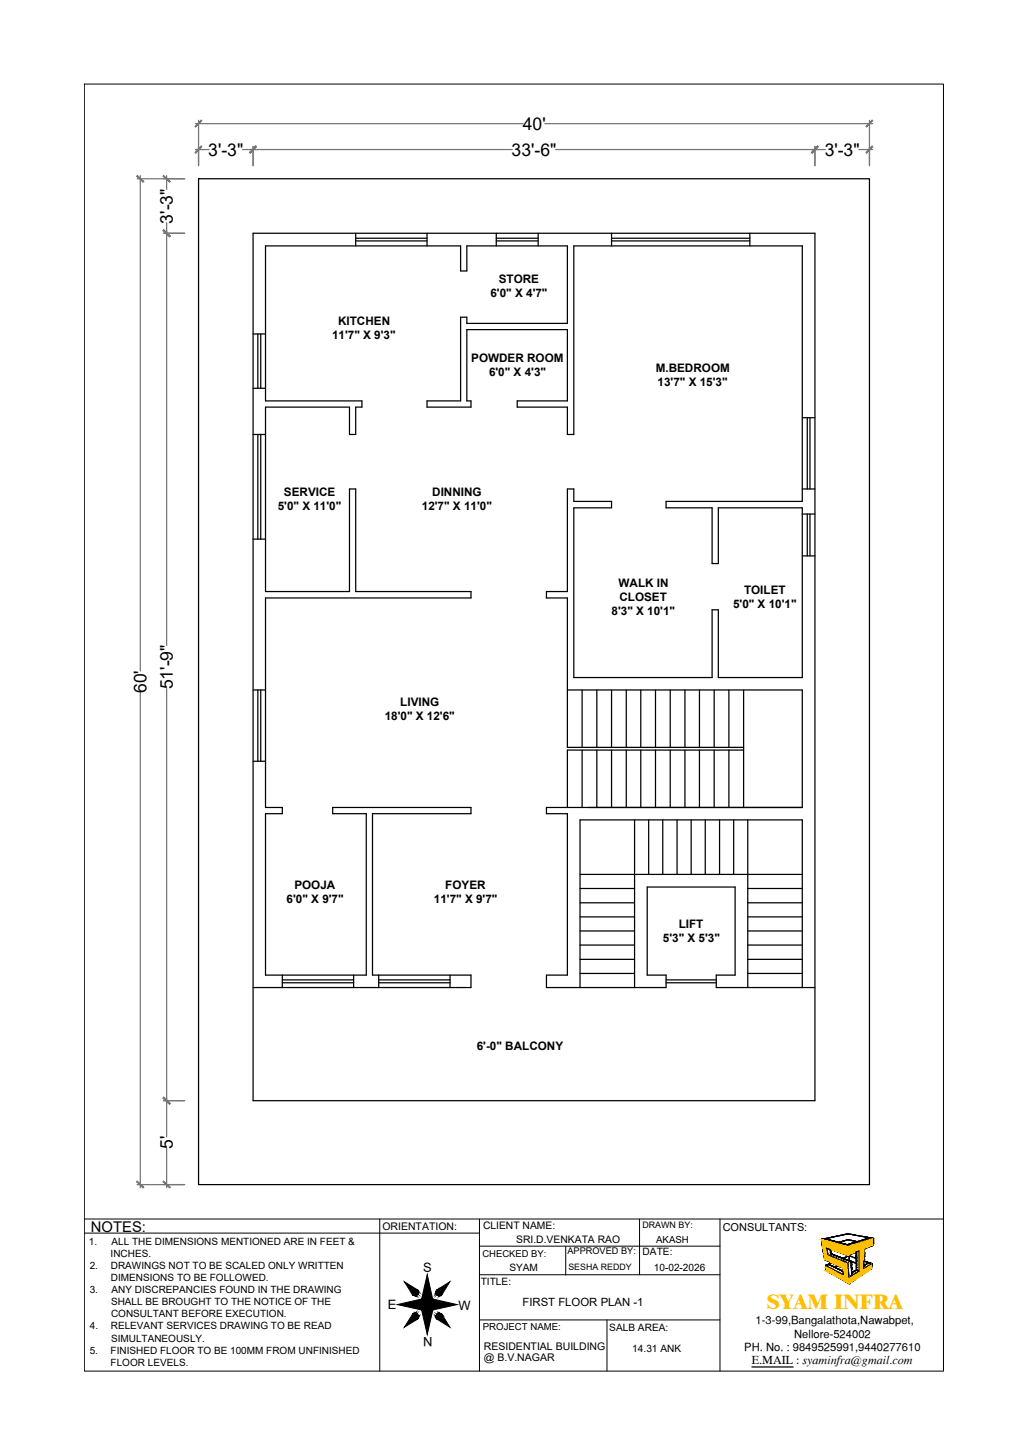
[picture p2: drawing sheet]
<svg xmlns="http://www.w3.org/2000/svg" width="210mm" height="297mm" viewBox="0 0 210 297" stroke-linecap="round" stroke-linejoin="round" font-family="sans-serif">
<defs><g id="words">
<text font-size="4.4" fill="#ffbf00" x="156.5" y="267.4">SYAM INFRA</text>
<g font-size="3.6">
<text x="106.8" y="26.5">40'</text>
<text x="42.5" y="31.8">3'-3&quot;</text>
<text x="104.5" y="31.8">33'-6&quot;</text>
<text x="168.4" y="31.8">3'-3&quot;</text>
<text x="35.3" y="45.7" transform="rotate(-90 35.3 45.7)">3'-3&quot;</text>
<text x="29.9" y="141.6" transform="rotate(-90 29.9 141.6)">60'</text>
<text x="35.3" y="140.8" transform="rotate(-90 35.3 140.8)">51'-9&quot;</text>
<text x="35.3" y="234.8" transform="rotate(-90 35.3 234.8)">5'</text>
</g>
<text font-size="3" x="18.6" y="251.7">NOTES:</text>
<g font-size="2.6">
<text x="86.4" y="259.9">S</text>
<text x="79.2" y="267.5">E</text>
<text x="93.6" y="267.7">W</text>
<text x="88.3" y="273.1" transform="rotate(-180 88.3 273.1)">N</text>
</g>
<text font-size="2.5" x="153.5" y="278.7">E.MAIL : syaminfra@gmail.com</text>
<g font-size="2.4">
<text x="101.8" y="57.8">STORE</text>
<text x="100.1" y="60.6">6'0&quot; X 4'7&quot;</text>
<text x="67.8" y="69.2">11'7&quot; X 9'3&quot;</text>
<text x="69" y="66.3">KITCHEN</text>
<text x="96.2" y="74">POWDER ROOM</text>
<text x="99.9" y="76.9">6'0&quot; X 4'3&quot;</text>
<text x="133.9" y="76">M.BEDROOM</text>
<text x="134.3" y="78.9">13'7&quot; X 15'3&quot;</text>
<text x="58" y="101.3">SERVICE</text>
<text x="88.3" y="101.3">DINNING</text>
<text x="56.7" y="104.1">5'0&quot; X 11'0&quot;</text>
<text x="86.1" y="104.1">12'7&quot; X 11'0&quot;</text>
<text x="126.3" y="120">WALK IN</text>
<text x="124.9" y="125.7">8'3&quot; X 10'1&quot;</text>
<text x="126.5" y="122.8">CLOSET</text>
<text x="149.7" y="124.3">5'0&quot; X 10'1&quot;</text>
<text x="151.9" y="121.4">TOILET</text>
<text x="78.6" y="147.1">18'0&quot; X 12'6&quot;</text>
<text x="81.7" y="144.2">LIVING</text>
<text x="58.5" y="184.5">6'0&quot; X 9'7&quot;</text>
<text x="60.1" y="181.6">POOJA</text>
<text x="88.6" y="184.5">11'7&quot; X 9'7&quot;</text>
<text x="90.9" y="181.6">FOYER</text>
<text x="138.6" y="189.6">LIFT</text>
<text x="135.4" y="192.4">5'3&quot; X 5'3&quot;</text>
<text x="97.4" y="214.4">6'-0&quot; BALCONY</text>
</g>
<g font-size="2.3">
<text x="106.7" y="266.8">FIRST FLOOR PLAN -1</text>
<text x="154.3" y="270.5">1-3-99,Bangalathota,Nawabpet,</text>
<text x="162.2" y="273.3">Nellore-524002</text>
<text x="152" y="276">PH. No. : 9849525991,9440277610</text>
</g>
<text font-size="2.2" x="147.6" y="251.6">CONSULTANTS:</text>
<g font-size="2.1">
<text x="78.1" y="251.2">ORIENTATION:</text>
<text x="98.6" y="251">CLIENT NAME:</text>
<text x="105.4" y="253.9">SRI.D.VENKATA RAO</text>
<text x="131.2" y="256.5">DATE:</text>
<text x="98.2" y="262.5">TITLE:</text>
<text x="104" y="259.7">SYAM</text>
<text x="133.5" y="259.6">10-02-2026</text>
<text x="98.8" y="275.8">RESIDENTIAL BUILDING</text>
<text x="124.4" y="271.9">SALB AREA:</text>
<text x="98.8" y="278.1">@ B.V.NAGAR</text>
<text x="129.1" y="276.1">14.31 ANK</text>
</g>
<g font-size="2">
<text x="18.1" y="254.4">1.</text>
<text x="22.6" y="256.8">INCHES.</text>
<text x="22.8" y="254.4">ALL THE DIMENSIONS MENTIONED ARE IN FEET &amp;</text>
<text x="134" y="254">AKASH</text>
<text x="18.3" y="259.3">2.</text>
<text x="22.6" y="259.3">DRAWINGS NOT TO BE SCALED ONLY WRITTEN</text>
<text x="22.6" y="261.8">DIMENSIONS TO BE FOLLOWED.</text>
<text x="18.3" y="264.2">3.</text>
<text x="22.7" y="266.7">SHALL BE BROUGHT TO THE NOTICE OF THE</text>
<text x="22.7" y="269.1">CONSULTANT BEFORE EXECUTION.</text>
<text x="22.8" y="264.2">ANY DISCREPANCIES FOUND IN THE DRAWING</text>
<text x="18.4" y="271.6">4.</text>
<text x="22.6" y="271.6">RELEVANT SERVICES DRAWING TO BE READ</text>
<text x="22.7" y="274.1">SIMULTANEOUSLY.</text>
<text x="98.6" y="271.7">PROJECT NAME:</text>
<text x="18.3" y="276.5">5.</text>
<text x="22.6" y="276.5">FINISHED FLOOR TO BE 100MM FROM UNFINISHED</text>
<text x="22.6" y="279">FLOOR LEVELS.</text>
</g>
<g font-size="1.9">
<text x="98.5" y="256.7">CHECKED BY:</text>
<text x="115.9" y="256.2">APPROVED BY:</text>
</g>
<g font-size="1.8">
<text x="131.2" y="250.9">DRAWN BY:</text>
<text x="116.1" y="259.4">SESHA REDDY</text>
</g>
</g></defs>
<!-- layer: 0 -->
<g fill="none" stroke="#000" stroke-width=".25">
<path d="M40.5 36.5h137v205.5h-137zM51.7 47.7h114.7v177.2h-114.7zM72.6 47.7v2.5M72.6 48.7h14.6M72.6 49.2h14.6M87.2 47.7v2.5M101.3 47.7v2.5M101.3 48.7h8.6M101.3 49.2h8.6M109.9 47.7v2.5M124.9 47.7v2.5M124.9 48.7h28.2"/>
<path d="M124.9 49.2h28.2M153.1 47.7v2.5M51.7 79.3h2.5M51.7 68.2h2.5M52.6 68.2v11.1M53.2 68.2v11.1M51.7 88.8h2.5M52.6 88.8v21.3M53.2 88.8v21.3M163.8 99.9h2.6M163.8 85.3h2.6M164.8 85.3v14.6"/>
<path d="M165.4 85.3v14.6M51.7 110.1h2.5M163.8 105h2.6M163.8 113.6h2.6M164.8 105v8.6M165.4 105v8.6M51.7 141h2.5M51.7 155.5h2.5M52.6 141v14.5M53.2 141v14.5M115.9 141h47.9v24h-52.2v1.2h4.3v33h-4.3v2.5h24.4v-2.5h-3.8v-18h17.9v18h-3.9v2.5h20.2M118.9 141v11.7"/>
<path d="M118.9 153.2v11.8M121.9 141v11.7M121.9 153.2v11.8M124.9 141v11.7M124.9 153.2v11.8M127.9 141v11.7M127.9 153.2v11.8M130.8 141v11.7M130.8 153.2v11.8M133.8 141v11.7M133.8 153.2v11.8M136.8 141v11.7"/>
<path d="M136.8 153.2v11.8M139.9 141v11.7M139.9 153.2v11.8M142.8 141v11.7M142.8 153.2v11.8M145.8 141v11.7M145.8 153.2v11.8M148.8 141v11.7M148.8 153.2v11.8M151.8 152.7h-35.9v-30.5h-4.3v-1.4h4.3v-20.9h1.3v2.5h7.7v1.3h-7.7v34.7h28.2v-13.8h1.3v13.8h17.1v-34.7h-17.1v11.4h-1.3v-11.4h-9.4v-1.3h27.8v-52.2h-46.6v38.6h-1.3v-5.6h-10.3v-1.3h10.3v-14.6h-20.6v14.6h.9v1.3h-9v-1.3h6.9v-17.1h1.2v1.3h20.6v-15.9h-20.6v5.2h-1.2v-5.2h-39.9v31.7h19.7v1.3h-1.3v5.6h-1.2v-5.6h-17.2v37.6h17.2v-20.9h1.2v20.9h23.6v1.4h-42v42.8h3.4v1.2h-3.4v33h20.6v-33h-6.9v-1.2h28.3v1.2h-20.1v33h20.1v2.5h-44.5M151.8 141v24M151.8 153.2h-35.9v11.8"/>
<path d="M118.4 178.6h45.4M129.6 167.5v34.2M132.4 167.5v11.1M135.3 167.5v11.1M138.2 167.5v11.1M141.1 167.5v11.1M144 167.5v11.1M146.9 167.5v11.1M149.8 167.5v11.1M152.7 167.5v34.2M57.6 199.2v2.5M72.2 199.2v2.5"/>
<path d="M77.3 199.2v2.5M91.9 199.2v2.5M118.4 181.5h11.2M118.4 184.4h11.2M118.4 187.3h11.2M118.4 190.2h11.2M118.4 193.1h11.2M118.4 196h11.2M118.4 198.9h11.2M152.7 181.5h11.1M152.7 184.4h11.1M152.7 187.3h11.1"/>
<path d="M152.7 190.2h11.1M152.7 193.1h11.1M152.7 196h11.1M152.7 198.9h11.1M57.6 200.2h14.6M57.6 200.8h14.6M77.3 200.2h14.6M77.3 200.8h14.6M118.4 201.7v-34.2h45.4v34.2M136 200.2h10.2M136 200.8h10.2M167.8 253.3h.1"/>
<path d="M167.8 253.4h.1M167.8 253.2v.1M167.8 253.2h.1M167.8 253.5h.1M167.8 253.6h.1M167.8 253.6v.1M167.8 253.1h.1M167.8 253.7h.1M167.8 253.8h.1M167.8 253.8v.1M167.8 253.9h.1M167.8 253.7v.1"/>
<path d="M167.9 253.8v.1M167.9 254h.1M167.9 254.1h.1M167.9 254.2h.1M167.9 254.3h.1M167.9 254v.1M167.9 254.5h.1M167.9 254.4h.1M167.9 254.4v.1M168 254.7h.1M168 254.2h.1M168 254.6h.1"/>
<path d="M168 254.8h.1M168 254.4h.1M168 254.5h.1M168 254.6v.1M168 254.9h.1M168 255.1h.1M168 255h.1M168 254.9v.1M168 255.2h.1M168 255.4h.1M168 255.1v.1M168.1 255v.1"/>
<path d="M168.1 255.1h.1M168.1 255.4v.1M168.1 255.2h.1M168.1 255.2v.1M168.1 255.3h.1M168.1 255.5h.1M168.1 255.6v.1M168.1 255.3v.1M168.1 255.7h.1M168.1 255.5v.1M168.1 255.7v.1M168.1 255.6h.1"/>
<path d="M168.1 255.9h.1M168.1 255.8h.1M168.2 255.7h.1M168.2 255.6h.1M168.2 255.7v.1M168.2 255.8h.1M168.2 255.9h.1M168.2 256.1h.1M168.2 256h.1M168.2 255.8v.1M168.2 255.9v.1M168.6 258.6h.1"/>
<path d="M168.6 258.8h.1M168.6 258.7h.1M168.6 258.9h.1M168.6 259h.1M168.6 259.2h.1M168.7 258.7v.1M168.7 259h.1M168.7 259.2h.1M168.7 259.1h.1M168.7 258.8v.1M168.7 259.1v.1M168.7 259.4h.1"/>
<path d="M168.7 259v.1M168.7 259.3h.1M168.7 259.3v.1M168.7 259.6h.1M168.7 259.5h.1M168.7 259.5v.1M168.8 259.5h.1M168.8 255h.1M168.8 255.2h.1M168.8 255v.1M168.8 255.1h.1M168.9 255.1v.1"/>
<path d="M168.9 254.9h-.1M168.9 255h.1M168.9 255.2v.2M168.9 255.2h.1M168.9 255.2v.1M168.9 254.9h.1M168.9 255.6h.1M168.9 255.5h.1M168.9 255.4v.1M168.9 255.7h.1M168.9 255.7v.1M168.9 255.6v.1"/>
<path d="M168.9 255.9h.1M168.9 255.8h.1M168.9 255.8l.1 .1M169 255.7h.1M169 256.1v.1M169 255.9v.1M169 256h.1M169 256.2v.1M169 256.3h.1M169 256.3v.1M169 256.1h.1M169 256v.1"/>
<path d="M169 254.9l.1 .1M169 256.2h.1M169 256.4h.1M169.1 256.4h.1M169.1 256.3v.1M169.1 255h.1M169.1 256.4l.1 .1M169.2 255v.1M169.2 255h.1M169.2 256.4l.1 .1M169.2 255.1h.1M169.2 256.4h.1"/>
<path d="M169.3 256.5h.1M169.3 255.1h.1M169.4 255.1h.1M169.4 256.5h.1M169.4 256.6h.1M169.4 255.2h.1M169.5 255.1h.1M169.5 256.5l.1 .1M169.5 255.4h.1M169.5 255.4v.1M169.6 255.4h.1M169.6 255.1h.1"/>
<path d="M169.6 255.4v.1M169.6 255.6h.1M169.6 255.5h.1M169.6 255.2h.1M169.6 256.6h.1M169.6 255.7h.1M169.6 255.8v.1M169.6 255.6v.1M169.6 255.7v.1M169.6 256.7h.1M169.6 255.8h.1M169.6 255.9v.1"/>
<path d="M169.7 256.6h.1M169.7 255.9v.1M169.7 255.8v.1M169.7 255.2h.1M169.7 256.7h.1M169.7 255.3l.5 .1M169.8 256.6h.1M169.8 256.7h.1M169.9 256.7h.1M170 256.8h.1M170.1 256.8h.1M170.2 255.4h.2"/>
<path d="M170.3 256.9h.1M170.4 255.4l.1 .1M170.4 257h.1M170.5 255.5h.1M170.5 257h.1M170.5 255.6h.1M170.6 257h.1M170.6 255.5h.1M170.6 257.1h.1M170.7 257h.1M170.7 255.6h.1M170.7 257.1h.1"/>
<path d="M170.8 257.1h.1M170.8 255.6h.1M170.9 257.1h.1M170.9 257.1l.1 .1M170.9 255.6l.2 .1M171 257.2h.1M171.1 257.2h.1M171.1 255.7h.1M171.1 257.2l.2 .1M171.1 255.8h.1M171.2 257.3h.1M171.2 255.7h.1"/>
<path d="M171.2 255.8h.1M171.3 255.7v.1M171.3 257.3h.1M171.4 257.4h.1M171.4 257.3h.1M171.4 255.8h.1M171.4 257.3v.1M171.5 257.4h.1M171.5 257.3h.1M171.5 255.8h.1M171.5 255.9h.1M171.6 257.5h.1"/>
<path d="M171.6 257.4h.1M171.6 255.9h.1M171.6 255.9l.2 .1M171.7 257.4h.1M171.7 257.5h.1M171.8 256h.1M171.8 257.5h.1M171.8 255.9l.1 .1M171.9 256h.1M171.9 257.6h.1M171.9 257.5h.1M172 257.6h.1"/>
<path d="M172 256h.1M172 256h-.1M172 256.1h.2M172.1 257.6h.1M172.2 257.6v.1M172.2 257.7h.1M172.2 256.1h.1M172.2 257.6h.1M172.2 256.1l.2 .1M172.3 257.7h.1M172.3 256.1h.1M172.3 257.8h.1"/>
<path d="M172.4 257.7h.1M172.4 256.1h.1M172.4 256.2h.1M172.4 257.7l.1 .1M172.5 257.8h.1M172.5 256.2h.1M172.6 256.2v.1M172.6 257.8h.1M172.7 257.8h.1M172.7 257.9h.1M172.7 256.3h.2M172.8 257.9h.1"/>
<path d="M172.8 258h.1M172.9 256.3h.1M172.9 254.9h.1M172.9 257.9l.1 .1M173 254.8v.1M173 254.9h.1M173 254.8h.1M173 255.3h.1M173 255.5h.1M173 255h.1M173 256.4h.1M173 255.4v.1"/>
<path d="M173 255.1h.1M173 255.2h.1M173 255.7h.1M173 255.8h.1M173 255.9h.1M173 256.1h.1M173 256.2h.1M173 256.3h.1M173 255.6v.1M173 258h.1M173 256h.1M173 256v.1"/>
<path d="M173.1 258h.1M173.1 256.3h.1M173.1 256h.1M173.1 256.4h.1M173.1 255.9h.1M173.1 255.8h.1M173.2 258.1h.1M173.2 258.1v.1M173.2 256.3l-.1 .1M173.2 258.9v.1M173.2 258.4v.2M173.2 258.2v.3"/>
<path d="M173.2 256.4h.1M173.2 258.6v.1M173.2 259.3v.1M173.2 258.7v.2M173.2 258.6h.1M173.2 256.3h.1M173.2 259.1v.1M173.2 259.5v.1M173.2 259.7v.1M173.2 259v.1M173.2 259.6v.1M173.2 259.4v.1"/>
<path d="M173.3 259.2l-.1 .1M173.3 256.3h-.1M173.3 259.9v.2M173.3 259.8v.1M173.3 256.3h.1M173.4 256.3h-.1M173.4 256.3h.1M173.5 256.2l-.1 .1M173.5 256.2h.1M173.6 256.2h-.1M173.8 256.1h-.1M173.8 256.1l-.1 .1"/>
<path d="M173.8 256.1h.1M173.9 256.1h-.1M173.9 256.1h.1M174 256h-.1M174 256h.1M174.1 256h.1M174.2 256h.1M174.4 255.8h.1M174.5 255.9h-.3M174.5 255.8h-.1M174.5 255.8h.1M174.6 255.8h-.1"/>
<path d="M174.6 255.8h.1M174.6 255.7h.1M174.7 255.8h-.1M174.7 255.8h.1M174.8 255.7l-.1 .1M174.8 255.9v.1M174.8 256.1h.1M174.8 256v.1M174.8 256.7h.1M174.8 256.4h.1M174.8 256.5v.1M174.8 256h.1"/>
<path d="M174.8 255.9h.1M174.8 255.7h.1M174.8 256.4v.1M174.8 256.6v.1M174.9 255.7h.1M174.9 256.4v.1M174.9 256.7h.1M174.9 256.6v.1M175 255.6h-.1M175 255.6h.1M175.1 259.9l-.3 .1M175.1 255.6h-.1"/>
<path d="M175.1 259.9l-.1 .1M175.1 255.6h.1M175.1 259.9h.1M175.1 255.5v.1M175.2 255.6h.1M175.2 259.9h-.1M175.2 259.8h.1M175.3 259.8h-.1M175.3 259.8h.1M175.3 259.7h.1M175.4 259.7l-.1 .1M175.4 255.5l-.2 .1"/>
<path d="M175.4 259.8h-.1M175.4 259.7h.1M175.4 259.7v.1M175.4 255.5h.1M175.4 256.1l.1 3.5M175.4 255.5v.3M175.5 255.8v.3M175.5 259.7h-.1M175.5 259.6v.1M175.5 259.6h.1M176.3 256.6h.1M176.3 259.1h.1"/>
<path d="M176.3 257.3h.1M176.4 259.1h.1M176.4 257.2v.1M176.4 256h.1M176.4 257.3h.1M176.4 256.6h.1M176.4 256.2h.1M176.4 256.1h.1M176.4 256.7h.1M176.4 257h.1M176.4 257.2h.1M176.4 255.8v.1"/>
<path d="M176.4 256.5h.1M176.4 256.1v.1M176.4 255.9v.1M176.4 256.8v-.1v.2M176.4 256.3v.2M176.4 256.3h.1M176.4 256.5v.1M176.4 255.3v.1M176.4 255.4v.1M176.4 256.8v.1M176.4 255.9h.1M176.4 256.9h.1"/>
<path d="M176.4 255.5h.1M176.4 255.8h.1M176.4 255.4h.1M176.5 255.3h.1M153.5 279.3h8.5M173.3 261h.1M173.3 260.3h.1M173.3 260.4v.1M173.3 260.4h.1M173.3 260.1v.1M173.3 260.5v.1M173.3 260.5h.1"/>
<path d="M173.3 260.6v.1M173.3 260.9h.1M173.3 261.1h.1M173.3 261.4h.1M173.3 261.3h.1M173.3 261.6h.1M173.3 260.7h.1M173.3 260.8h.1M173.3 260.7v.1M173.3 261.5h.1M173.3 260.3v.1M173.3 260.8v.1"/>
<path d="M173.3 261.7h.1M173.3 261.9h.1M173.3 262h.1M173.4 261.5h.1M173.4 261.9h.1M173.4 262h.1M173.4 262.1h.1M173.4 261.4v.1M173.4 260.9h.1M173.5 260.9h-.1M173.6 260.8l-.1 .1M173.6 260.9h-.1"/>
<path d="M173.6 260.8h.1M173.7 260.8h-.1M173.7 260.7h.1M173.7 260.8h.1M173.8 260.7h.1M173.9 260.7h-.1M173.9 260.6h-.1M173.9 260.6h.1M173.9 260.6v.1M174 260.6h.1M174 260.5v.1M174.1 260.6h-.1"/>
<path d="M174.1 260.5l-.1 .1M174.1 260.5h.1M174.2 260.5h.1M174.3 260.4h-.1M174.3 260.4h.1M174.4 260.3h-.1M174.4 260.3h.1M174.5 260.3h.1M174.5 260.2v.1M174.6 260.2h-.1M174.6 260.3h.1M174.6 260.2h.1"/>
<path d="M174.7 260.2h-.1M174.8 260.1h-.1M174.8 260.1h.1M174.8 260v.1"/>
</g>
<!-- layer: Electrical -->
<path d="M17.2 251.9h80.7M17.2 249h175.4M77.5 249v31.1M97.9 249v31.1M115.5 254.7v5.8M130.6 254.6v5.8M147 249v31.1M97.9 260.4h49.1M97.9 269.6h49.1" fill="none" stroke="#000" stroke-width=".2"/>
<!-- layer: 0 -->
<g fill="none" stroke="#000" stroke-width=".2">
<path d="M17.2 17.2h175.4v262.9h-175.4zM97.9 254.6h49.1M130.6 249v5.6M167.8 253.3v.3M167.8 253.3h.1M167.8 253.2h.1M167.8 253.3v.1M167.8 253.6v.1M167.9 253.2v.1M167.9 253.7v.1M167.9 253.8h.1M167.9 253.2h.1"/>
<path d="M167.9 253.3h.1M167.9 253.9h.1M167.9 253.9v.1M167.9 253.7h.1M167.9 253.1h.1M167.9 254l.1 .4M167.9 254h.1M168 253.2h-.1M168 253.1h-.1M168 254.6v.1M168 253.3h.1M168 254.5h.1"/>
<path d="M168 253.2l-.1 .1M168 254.3v.1M168 253.1h.1M168 254.8v.1M168 253.2h.1M168 254.8h.1M168 254.7v.1M168 254.9h.1M168.1 255h.1M168.1 254.9h.1M168.1 253.2h-.1M168.1 253.1h.1"/>
<path d="M168.1 253.3h.1M168.1 255.1v.2M168.1 255v.1M168.1 255.4v.1M168.1 255.1h.1M168.1 255.3v.1M168.1 255.5v.1M168.1 255.4h.1M168.1 255.6h.1M168.2 255.7h.1M168.2 255.5h.1M168.2 255.4v.1"/>
<path d="M168.2 255.6h.1M168.2 253.1h.1M168.2 256.2h.1M168.2 256.1h.1M168.2 255.5v.1M168.2 255.8v.2M168.2 253.1h-.1M168.2 255.6v.2M168.2 253.4h.1M168.2 253.3h.1M168.2 256.4h.1M168.2 256.3h.1"/>
<path d="M168.2 256.2l.1 .1M168.2 256.1v.1M168.2 256l.1 .1M168.3 253.1h-.1M168.3 256.3h.1M168.3 256.3v.1M168.3 256.2h.1M168.3 256.5v.1M168.3 256.4h.1M168.3 256.7h.1M168.3 256.5h.1M168.3 256.4v.1"/>
<path d="M168.3 256.1v.1M168.3 253.1h.1M168.3 253v.1M168.3 253.4h.1M168.3 256.8h.1M168.3 256.6h.1M168.3 256.9h.1M168.3 256.7v.1M168.3 256.9l.1 .2M168.3 256.9v.1M168.3 257h.1M168.3 257.1l.1 .1"/>
<path d="M168.3 257.1h.1M168.4 257h.1M168.4 253.1h-.1M168.4 256.8h.1M168.4 256.6v.1M168.4 256.7h.1M168.4 256.7v.1M168.4 256.9h.1M168.4 253.4h.1M168.4 256.9v.1M168.4 257.2h.1M168.4 257.1h.1"/>
<path d="M168.4 257.3h.1M168.4 253.1h.1M168.4 256.8v.1M168.4 257.1v.1M168.4 257.4h.1M168.5 253.4h.1M168.5 257.3h.1M168.5 253.1h.1M168.5 257.4h.1M168.5 253.5h.1M168.6 253.1h.1M168.6 257.4h.1"/>
<path d="M168.6 258.6h.1M168.6 258.6l.6-.3 2.9 1.4 .1 .7zM168.6 253h-.1M168.6 253.5h.1M168.6 257.3h.1M168.6 258.5h.1M168.6 253h.1M168.6 253.1v.1M168.6 258.6v.1M168.6 258.7h.1M168.7 258.7h.1M168.7 258.5h-.1"/>
<path d="M168.7 257.4h.1M168.7 258.6h.1M168.7 258.5h.1M168.7 258.7v.1M168.7 258.8h.1M168.7 253.1h.1M168.7 259h.1M168.7 253.2h.1M168.7 258.9h.1M168.7 257.5l.4 .1M168.7 258.4h.1M168.7 257.4l.1 .1"/>
<path d="M168.7 258.8v.1M168.7 259v.2M168.8 253.1h.1M168.7 253h.1M168.7 258.9v.1M168.7 253h-.1M168.7 259.3h.1M168.7 253.5h.1M168.7 259.2l.1 .1M168.8 253h-.1M168.8 258.4h-.1M168.8 257.5h.1"/>
<path d="M168.8 259.6v.1M168.8 259.4v.1M168.8 258.6v.1M168.8 253.2h.1M168.8 259.5v.1M168.8 253.5h.1M168.8 253h.1M168.8 259.7l.5 .2M168.8 255l.7 .3 .2 .9 4.1 1.6 .1 2.3 .9-.6 .6 .2-2.1 1.2-.2-2.9-4.1-1.6zM168.8 253.1v.1M168.8 258.5h.1M168.8 258.7h.1"/>
<path d="M168.8 252.9h.1M168.8 258.4h.1M168.8 258.4v.1M168.9 258.4h.1M168.9 258.3h.1M168.9 258.5h.1M168.9 253.2h.1M168.9 258.4h-.1M168.9 257.6h.1M168.9 257.5h.1M168.9 258.7h.1M168.9 253.5h.1"/>
<path d="M168.9 253.6h.1M168.9 252.9v.1M168.9 257.5l.1 .1M168.9 257.6l.2 .1M169 253.2h-.1M169 253.2h.1M169 258.3h-.1M169 258.4h-.1M169 258.7h.1M169 257.5h.1M169 258.7v.1M169 258.4h.1"/>
<path d="M169 258.3h.1M169 258.8h.1M169 258.3v.1M169 253.6h.2M169 257.5v.1M169 257.6h.1M169 252.9l-.2 .1M169.1 258.3h-.1M169.1 253.2h.1M169.1 253.3h.1M169.1 253h-.2M169.1 258.3h.1"/>
<path d="M169.1 257.6h.1M169.1 258.7l.1 .1M169.1 252.9h.2M169.1 257.7h.1M169.1 252.9h.1M169.1 253.2l.1 .1M169.1 253.6h.1M169.1 257.6l.3 .1M169.1 258.9l.5 .1M169.2 253.3h.1M169.2 258.3h-.1M169.2 258.3h.1"/>
<path d="M169.2 257.6v.1M169.2 253.6h.1M169.2 260h.1M169.2 252.9h-.1M169.3 253.3h.1M169.3 258.3v.1M169.3 258.3h.1M169.3 258.2h-.1M169.3 259.9h.1M169.3 253.7h.1M169.3 257.7h.1M169.3 253.2h-.1"/>
<path d="M169.3 258.3l.1 .1M169.3 260h.1M169.3 258.2v.1M169.3 258.4h.1M169.3 257.7l.1 .1M169.4 257.8h.1M169.4 252.8l-.2 .1M169.4 258.2h-.1M169.4 253.3h.1M169.4 257.7h.1M169.4 252.8h-.1M169.4 255.1h.1"/>
<path d="M169.4 255.2h.1M169.4 253.4h.1M169.4 258.4l.2 .1M169.4 253.7h.1M169.4 258.4h.1M169.4 260h.1M169.4 258.2h.1M169.4 252.9h-.1M169.4 252.8h.1M169.5 257.8h.1M169.5 255.2h.1M169.5 252.8l-.1 .1"/>
<path d="M169.5 253.4h.1M169.5 253.3h.1M169.5 252.8h.1M169.5 257.9h.1M169.5 255.3h.1M169.5 257.8v.1M169.5 253.3v.1M169.5 258.4l.1 .1M169.5 253.7l.2 .1M169.6 257.9h.1M169.6 257.8h.1M169.6 255.2h.1"/>
<path d="M169.6 252.9h-.1M169.6 253.4h.1M169.6 259l.1 .1M169.6 255.3h.1M169.6 259h.1M169.6 255.2l.1 .1M169.6 258.1l-.2 .1M169.6 256.1h.1M169.6 258.5h.1M169.6 259.1h.2M169.6 258.4l.1 .1M169.7 257.9h.1"/>
<path d="M169.7 253.4h.1M169.7 255.2h.1M169.7 258.5l.1 .1M169.7 256.1h.1M169.7 257.9v.1M169.7 258.5h.1M169.7 256.1v.1M169.7 256.2h.1M169.7 252.8h-.1M169.7 255.3h.1M169.7 253.8h.1M169.7 252.8h.1"/>
<path d="M169.7 258.1h.1M169.7 258l-.6 .3M169.7 259.2h.1M169.7 258h.1M169.7 257.9l.2 .1M169.8 256.2h.1M169.8 258.5v.1M169.8 252.8h-.1M169.8 253.4h.1M169.8 253.5h.1M169.8 252.7h-.1M169.8 258h-.1"/>
<path d="M169.8 255.2h.1M169.8 255.3h.1M169.8 252.8h.1M169.8 258h.1M169.8 259.2h.1M169.8 253.8h.1M169.8 259.1h.1M169.8 258.6h.1M169.8 253.4v.1M169.9 258h.1M169.8 252.7h.1M169.9 255.3h.1"/>
<path d="M169.9 252.7h.1M169.9 258.6h.1M169.9 257.9h.1M169.9 255.4h.1M169.9 256.3h.1M169.9 259.2l.1 .1M169.9 253.8h.1M169.9 253.5h.1M169.9 256.2h.1M169.9 253.8v.1M169.9 258.7h.1M169.9 253.4h.1"/>
<path d="M170 252.8h-.4M170 258.7h.1M170 256.3h.1M170 255.3v.1M170 252.7h-.1M170 258h.1M170 253.9h.1M170 253.5h.1M170 252.7h.1M170 259.3h.1M170 255.3h.1M170 255.4h.1"/>
<path d="M170 253.8h.1M170 258l.1 .1M170 258.6h.1M170 258v.1M170 253.9h.2M170 259.2h.1M170.1 253.5h.1M170.1 258.1h.1M170.1 258.7h.1M170.1 255.3h.1M170.1 258h.1M170.1 256.3h.1"/>
<path d="M170.1 259.3h.1M170.1 252.7h-.1M170.1 258.1l.2 .1M170.1 258.7l.3 .2M170.1 258.8h.1M170.1 255.4h.1M170.1 259.4h.1M170.1 258.7v.1M170.1 252.7h.1M170.1 258.2h.1M170.1 258.8l.5 .2M170.2 255.4h.1"/>
<path d="M170.2 253.5h.1M170.2 256.3h.1M170.2 252.7h-.1M170.2 253.9h.1M170.2 258.1h.1M170.2 255.5h.1M170.2 256.3v.1M170.2 253.6h.1M170.2 259.4h.1M170.2 256.4h.1M170.2 258.1v.1M170.2 258.1l.1 .1"/>
<path d="M170.2 259.4l.3 .1M170.3 255.4h.1M170.3 252.7l-.2 .1M170.3 258.1v.1M170.3 256.4h.1M170.3 253.6h.1M170.3 253.5h.1M170.3 255.5h.1M170.3 253.9h.1M170.3 255.4v.1M170.3 258.1h.1M170.3 258.2h.1"/>
<path d="M170.3 256.3l.1 .1M170.4 258.1v.1M170.4 258.2h.1M170.4 255.5h.1M170.4 253.6h.1M170.4 258.2l.3 .1M170.4 256.4h.1M170.4 254h.1M170.4 256.5h.1M170.4 258.3h.1M170.4 255.5h.2M170.4 259.5l.4 .2"/>
<path d="M170.4 252.6h.1M170.4 258.2l.2 .1M170.5 258.3h.1M170.5 253.6h.1M170.5 258.9h-.1M170.5 254h.1M170.5 255.5h.1M170.5 258.8h.1M170.5 252.6l-.3 .1M170.5 258.9h.1M170.5 256.5h.1M170.5 255.6h.1"/>
<path d="M170.6 254h.1M170.6 258.8h-.1M170.6 255.6h.1M170.6 258.9v.1M170.6 258.3h.1M170.6 253.6h.1M170.6 253.7h.1M170.6 254v.1M170.6 258.4h.1M170.6 256.5h.1M170.6 254l.2 .1M170.6 252.6h.1"/>
<path d="M170.6 258.8v.1M170.6 259h.1M170.6 255.5l.1 .1M170.7 253.7h.1M170.7 258.3h.1M170.7 255.6h.1M170.7 258.3v.1M170.7 256.5h.1M170.7 252.6h-.2M170.7 259h.1M170.7 259.1h.1M170.7 258.8h.1"/>
<path d="M170.7 258.8h-.1M170.7 252.6h.1M170.7 258.4h.1M170.7 252.5h.1M170.7 256.5v.1M170.7 258.3l.1 .1M170.7 259l.4 .3M170.7 256.6h.1M170.8 253.7h.1M170.8 255.6h.1M170.8 258.4v.1M170.8 253.6v.1"/>
<path d="M170.8 252.5h.1M170.8 252.6h.1M170.8 259.6l.1 .1M170.8 256.5v.1M170.8 258.4h.1M170.8 258.8h.1M170.8 256.6h.1M170.8 258.4l.3 .2M170.8 252.6h-.2M170.8 259.1l.1 .1M170.8 255.6l.1 .1M170.8 254.1h.1"/>
<path d="M170.8 256.7h.1M170.8 258.7h.1M170.8 258.5h.1M170.9 253.7h.1M170.9 255.7h.1M170.9 258.5h.1M170.9 258.4v.1M170.9 252.5h-.1M170.9 256.6h.1M170.9 255.6h.1M170.9 255.6v.1M170.9 252.6h-.1"/>
<path d="M170.9 254.1h.1M170.9 252.6h.1M170.9 252.5v.1M170.9 252.5h.1M170.9 258.7l-.1 .1M170.9 258.7h-.1M171 255.7h.1M170.9 259.2h.1M170.9 256.6l.1 .1M170.9 256.7h.1M170.9 259.8h.1M171 254.1h.1"/>
<path d="M171 258.7h-.1M171 253.7h.1M171 253.8h.1M171 258.5h.1M171 258.6h.1M171 255.8h.1M171 256.7h.1M171 252.5h-.1M171 258.6h-.1M171 259.8h.1M171 252.5h.1M171 256.6h.1"/>
<path d="M171 254.2h.1M171 258.7h.1M171 259.2h.1M171.1 252.5l-.1 .1M171.1 258.5h.1M171.1 259.8h.1M171.1 258.6h.1M171.1 255.8h.1M171.1 254.1h.1M171.1 255.7h.1M171.1 258.6l-.1 .1M171.1 253.8h.1"/>
<path d="M171.1 259.3h.1M171.1 256.7h.1M171.1 253.7h.1M171.1 259.9h.1M171.1 259.2h.1M171.1 252.5h-.1M171.1 254.2h.1M171.1 255.7v.1M171.1 259.2v.1M171.1 252.5h.1M171.1 258.5l.1 .1M171.2 256.7h.1"/>
<path d="M171.2 258.5v.1M171.2 254.2h.1M171.2 259.3h.1M171.2 258.6h-.1M171.2 258.6h.1M171.2 259.9h.1M171.2 256.8h.1M171.2 255.8h.1M171.2 253.9h.1M171.2 252.5h.1M171.2 253.8h.1M171.2 252.5h-.1"/>
<path d="M171.2 259.3l.4 .2M171.2 252.4h.1M171.3 258.7h.1M171.3 255.8h.1M171.3 258.6h.1M171.3 259.3h.1M171.3 253.8h.1M171.3 256.7h.1M171.3 256.8h.1M171.3 254.2h.1M171.3 259.9l.1 .1M171.3 258.6v.1"/>
<path d="M171.3 253.7h.1M171.3 256.9h.1M171.3 255.9h.1M171.3 254.2v.1M171.3 253.9h.1M171.4 259.4h.1M171.4 256.8h.1M171.4 258.6h.1M171.4 253.8v.1M171.4 252.4h-.1M171.4 255.8h.1M171.4 258.7h.1"/>
<path d="M171.4 252.4l-.1 .1M171.4 254.2h.1M171.4 254.3h.1M171.4 258.6v.1M171.4 252.5h.1M171.4 253.9h.1M171.4 253.7l-.1 .1M171.4 260l.3 .1M171.4 252.4h.1M171.4 258.8h.1M171.4 253.7h.1M171.4 253.8h-.1"/>
<path d="M171.4 253.8h.1M171.4 256.9h.1M171.4 254.2v.1M171.4 255.9h.1M171.4 258.7l.1 .1M171.4 255.8l.1 .1M171.5 256.9h.1M171.5 252.4h-.1M171.5 256.8h.1M171.5 253.9h.1M171.5 258.7h.1M171.5 252.4h.1"/>
<path d="M171.5 256.9h.2M171.5 259.4h.1M171.5 253.7l-.1 .1M171.5 253.7h-.1M171.5 255.9h.1M171.5 252.4v.1M171.5 258.8h.1M171.5 258.7l.1 .1M171.5 254.3h.1M171.6 256.9h.1M171.6 258.8h.1M171.6 255.8l.1 .1"/>
<path d="M171.6 259.4h.1M171.6 255.9h.1M171.6 252.4h-.1M171.6 259.5h.1M171.6 253.9h.1M171.6 254.3h.1M171.6 253.6v.1M171.6 252.4h.1M171.6 253.7h-.1M171.6 252.3h.1M171.6 254.4h.1M171.6 258.8v.1"/>
<path d="M171.7 253.9h.1M171.7 255.9h.1M171.7 259.5h.1M171.7 255.9v.1M171.7 256h.1M171.7 254.3h.1M171.7 252.3v.1M171.7 252.4h.2M171.7 258.9h.1M171.7 258.8h.1M171.7 253.9v.1M171.7 256.9h.1"/>
<path d="M171.7 252.3h-.1M171.7 258.8v.1M171.7 257h.1M171.7 252.3h.1M171.7 252.4h.1M171.7 254.4h.1M171.7 254h.1M171.7 259.6h.1M171.8 253.9h.1M171.8 259.5h.1M171.8 258.8v.1M171.8 256h.1"/>
<path d="M171.8 252.3h-.1M171.8 254h.1M171.8 259.6h.1M171.8 254.3v.1M171.8 258.9h.1M171.8 254.4h.1M171.8 256.9h.1M171.8 256l.2 .1M171.8 257h.1M171.8 252.3h.1M171.9 259.6h.1M171.9 254h.1"/>
<path d="M171.9 258.9h.1M171.9 259.6l.1 .1M171.9 254.4h.1M171.9 257h.1M171.9 259.6l.2 .1M171.9 256h.1M171.9 257.1h.1M171.9 252.3h-.1M172 254h.1M172 253.6l-.5 .1M172 256h.1M172 259h.1"/>
<path d="M172 258.9h.1M172 256.1h.1M172 254.4h.1M172 258.9v.1M172 257h.1M172 256v.1M172 254.1h.1M172 253.6l-.4 .1M172 257l.1 .1M172 252.3h-.1M172 259.7h.1M172.1 254h.1"/>
<path d="M172.1 256.1h.1M172.1 259h.1M172.1 259.7h.1M172.1 259.1h.1M172.1 259.2h.1M172.1 259.3h.1M172.1 257h.1M172.1 259v.1M172.1 254.4h-.1M172.1 259.7v.1M172.1 253.5l-.1 .1M172.1 252.3h.1"/>
<path d="M172.1 254.1h.1M172.1 257.1h.1M172.1 252.3h-.1M172.1 259.4h.1M172.1 259.5h.1M172.1 257.2h.1M172.1 259.4v.1M172.1 253.5l.1 .1M172.1 253.5h.1M172.1 259.8h.1M172.1 259.2l.1 .2M172.1 253.6h.1"/>
<path d="M172.1 259l.1 .1M172.1 253.5v.1M172.1 259.6h.1M172.2 257l-.1 .1M172.2 259.4v.1M172.2 259.4h.1M172.2 259.6h.1M172.2 259.1v.1M172.2 259.2h.1M172.2 257.1h.1M172.2 259.7h.1M172.2 259.8h.1"/>
<path d="M172.2 259.9h.1M172.2 259.3h.1M172.2 259.5h.1M172.2 260h.1M172.2 257.2h.1M172.2 252.3h.1M172.2 254.4h.1M172.2 256.1h.1M172.2 254h.1M172.2 254.5h.1M172.2 259.8v.1M172.2 252.2h-.1"/>
<path d="M172.2 257h.1M172.2 254.1h.1M172.2 259.9v.1M172.2 259.7v.1M172.2 259.4v.3M172.2 256.1l.1 .1M172.3 254.5h.1M172.3 257h-.1M172.3 257.1v.1M172.3 257.1h.1M172.3 254.1h.1M172.3 256.1h.1"/>
<path d="M172.3 257l-.1 .1M172.3 252.2h-.1M172.3 256.9l-.1 .1M172.3 256.1v.1M172.3 257.2h.1M172.3 256.9h.1M172.3 252.2h.1M172.3 257h.1M172.3 256.2h.1M172.3 253.5v.1M172.4 257.2h.1M172.4 257h-.1"/>
<path d="M172.4 256.9h-.1M172.4 254.5h.1M172.4 253.5h-.1M172.4 254.1h.1M172.4 256.2h.1M172.4 253.5h.1M172.4 254.5v.1M172.4 256.9v.1M172.4 257.1h.1M172.4 252.2h.1M172.4 254.1l.1 .1M172.4 256.3h.1"/>
<path d="M172.4 254.2h.1M172.4 254.6h.1M172.5 254.2h.1M172.5 256.2h.1M172.5 257.3h.1M172.5 254.1h.1M172.5 256.9h-.1M172.5 254.6h.1M172.5 253.5h-.2M172.5 257.2v.1M172.5 253.5h.1M172.5 254.6h.2"/>
<path d="M172.5 253.4h.1M172.5 254.5h.1M172.5 254.1v.1M172.5 252.1l-.1 .1M172.5 256.9l-.1 .1M172.5 256.2l.1 .1M172.6 254.2h.1M172.6 256.9h-.1M172.6 257.3h.1M172.6 256.9h-.2M172.6 254.1h.1M172.6 256.9h.1"/>
<path d="M172.6 256.3h.1M172.7 256.3h.1M172.7 254.1v.1M172.7 254.2h.1M172.7 253.4l-.1 .1M172.7 257.3h.1M172.7 252.1l-.2 .1M172.7 252.1v.1M172.7 256.3v.1M172.7 254.6h.1M172.7 257.3l.1 .1M172.7 252.1h.1"/>
<path d="M172.7 252.2h-.4M172.8 257.4h.1M172.8 257.3v.1M172.8 254.2h.1M172.8 253.4h-.3M172.8 254.6h.1M172.8 256.3h.1M172.8 254.3h.1M172.8 256.4h.1M172.8 252.1h.1M172.8 257.3h.1M172.8 253.3v.1"/>
<path d="M172.8 253.3h.1M172.8 254.2v.1M172.8 254.2l.2 .1M172.8 254.7h.1M172.9 253.3h.1M172.9 254.2v.1M172.9 252.1h-.1M172.9 254.7h.1M172.9 257.4h.1M172.9 254.2h.1M172.9 257.5h.1M172.9 252.1l-.1 .1"/>
<path d="M172.9 256.8h-.3M172.9 256.4h.1M172.9 254.3h.1M172.9 252.1v.1M172.9 256.7l-.3 .1M173 254.7h.1M173 256.7l-.1 .1M173 257.4h.1M173 254.3h.1M173 254.7v1.7M173 256.4h.1M173 252.1h-.1"/>
<path d="M173 257.4v.1M173 256.7h.1M173 257.5h.1M173 252.1h.1M173.1 252l-.1 .1M173.1 254.7h.1M173.1 257.5h.1M173.1 254.2v.1M173.1 254.2h.1M173.1 256.7h.1M173.1 256.4h.1M173.1 252.1h.1"/>
<path d="M173.1 257.4h.1M173.1 254.3h.1M173.1 256.7h-.1M173.1 254.6h.1M173.1 254.6v.1M173.2 257.5h.1M173.2 256.4h-.1M173.2 252.1h.1M173.2 253.3h-.4M173.2 256.6h-.1M173.2 256.4h.1M173.2 252h-.1"/>
<path d="M173.2 254.2h.1M173.2 254.3h.1M173.2 252l.2 .1M173.2 252.1h.2M173.2 257.5l.1 .1M173.2 254.6h.1M173.2 256.6h.1M173.2 253.3h.1M173.3 256.6h-.1M173.3 253.3h.5M173.3 253.3h.1M173.3 253.2l-.2 .1"/>
<path d="M173.3 256.4h-.1M173.3 256.6h.1M173.3 257.5h.1M173.3 254.2h.1M173.3 254.2h-.1M173.3 256.6l-.2 .1M173.3 256.3h.1M173.3 254.6h.1M173.3 256.7v.3M173.3 257v.1M173.3 257.5l.1 .1M173.4 254.2h-.1"/>
<path d="M173.4 253.3h.1M173.4 256.3h-.1M173.4 252.1h.1M173.4 254.6h-.1M173.4 257.6h.1M173.4 257.1v.1M173.4 256.6h.1M173.4 257.2v.1M173.4 257.1h.1M173.4 256.6v.1M173.4 256.7v.3M173.4 256.5h-.1"/>
<path d="M173.4 256.3h.1M173.4 257v.1M173.4 254.2h.1M173.4 256.5v.1M173.4 256.3v.1M173.4 254.6h.1M173.4 253.3l.1 .1M173.4 257.2v.3M173.4 254.1v.1M173.4 257h.1M173.4 257.5h.1M173.4 256.3l-.2 .1"/>
<path d="M173.4 257.7h.1M173.4 257.4v.1M173.4 257.2v.2M173.4 254.1h.1M173.4 256.5h.1M173.5 257.6h.1M173.5 254.1h-.1M173.5 252.1h.1M173.5 253.4h.3M173.5 254.2h.1M173.5 252.2h.2M173.5 257.5h.1"/>
<path d="M173.5 256.6h.1M173.5 257.5v.1M173.5 256.3h.1M173.5 257.5l.1 .1M173.5 254.2h-.1M173.5 254.1h.1M173.5 254.5l-.1 .1M173.5 257.7h.1M173.5 256.3h-.1M173.5 256.2h.1M173.5 256.6h.2M173.5 252.1h.2"/>
<path d="M173.6 254.1h-.1M173.6 256.3h.1M173.6 257.6h.1M173.6 257.7h.1M173.6 256.6h.1M173.6 256.3h-.1M173.6 256.7h.1M173.6 256.2h.1M173.6 256.2v.1M173.6 254.1h.1M173.6 257.6v.1M173.6 256.6l.1 .1"/>
<path d="M173.7 256.2h-.1M173.7 254.1h-.1M173.7 254l-.1 .1M173.7 257.7h-.1M173.7 256.3h-.1M173.7 252.1h.1M173.7 257.7h.1M173.7 257.6h.1M173.7 254.5l-.2 .1M173.7 256.2h.1M173.7 256.6h.1M173.7 252.2h.1"/>
<path d="M173.7 254.1h.1M173.7 256.7h.1M173.7 257.6l.1 .1M173.7 257.8h.1M173.7 252.2h.3M173.8 254.1h-.1M173.8 257.8h.1M173.8 256.1l-.1 .1M173.8 256.7h.1M173.8 253.4h.1M173.8 258h.1M173.8 258.1v.1"/>
<path d="M173.8 257.7h.1M173.8 252.2h.1M173.8 257.7v.1M173.8 257.6l.2 .2M173.8 256.2h-.1M173.8 254h.1M173.8 252.1h.1M173.8 257.8v.1M173.8 258.5h.1M173.8 258.7h.1M173.8 257.9h.1M173.8 258.1h.1"/>
<path d="M173.8 254.1h.1M173.8 256.2h.1M173.8 256.1h.1M173.8 257.7l.2 .1M173.8 258.2h.1M173.8 258.4h.1M173.8 258.3h.1M173.8 258.9h.1M173.8 259h.1M173.8 259.2h.1M173.8 258.5v.1M173.8 258v.1"/>
<path d="M173.8 258.3v.1M173.8 257.9v.1M173.8 256.1v.1M173.8 258.6v.2M173.8 253.4h.2M173.8 259.1v.1M173.8 256.7l.7 .3M173.8 258.8h.1M173.8 259.3h.1M173.8 259.4v.3M173.8 259.7h.1M173.8 259.9h.1"/>
<path d="M173.8 259.8h.1M173.8 258.9v.1M173.8 252.2h.2M173.9 259.9h.1M173.9 259.8h.1M173.9 259.3h-.1M173.9 259.3h.1M173.9 258.9h-.1M173.9 260h.1M173.9 256.7h.1M173.9 259.7h.1M173.9 254h-.1"/>
<path d="M173.9 253.3v.1M173.9 256.1h-.1M173.9 254.4l-.2 .1M173.9 259.4v.1M173.9 254h.1M173.9 259.5v.1M173.9 259.8v.1M173.9 259.1v.1M173.9 258.9v.1M173.9 253.4h.1M173.9 259.7v.1M173.9 256.1h.1"/>
<path d="M173.9 252.1l.1 .1M173.9 256.1l-.1 .1M173.9 252.2h.1M173.9 256.7l.5 .2M173.9 253.5h.2M174 259.9l-.1 .1M174 260h-.1M174 254h-.1M174 254h.1M174 256.1h-.1M174 254.1h.1M174 254.4h-.1"/>
<path d="M174 259.9v.1M174 254.4h.1M174 253.4h.1M174 252.2h.1M174 260h.1M174 256.1h.1M174 259.9h.1M174 257.8h.1M174 257.8h-.1M174 253.9v.1M174.1 254.4h-.1M174.1 256.1h-.1"/>
<path d="M174.1 254h-.1M174.1 253.4v.1M174.1 254h.1M174.1 257.8h.1M174.1 252.3h.1M174.1 252.2h.1M174.1 259.9h-.1M174.1 253.9h.1M174.1 253.5h.1M174.1 254.4h.1M174.1 254.3h.1M174.1 256v.1"/>
<path d="M174.1 256h-.1M174.1 259.9h.1M174.1 257.8l.1 .1M174.1 256h.1M174.2 254h-.1M174.2 259.8l-.1 .1M174.2 254.3h-.1M174.2 254.4h-.1M174.2 252.3h.1M174.2 252.2h.1M174.2 256h.1M174.2 253.5h.1"/>
<path d="M174.2 253.9h.1M174.2 254.3h.1M174.2 254.4h.1M174.2 257.8l.1 .1M174.2 259.8h.1M174.2 252.2l.2 .1M174.2 257.9h.1M174.2 253.5l.3 .1M174.3 253.9h-.1M174.3 256h-.1M174.3 254.3h-.1M174.3 253.9h.1"/>
<path d="M174.3 253.5h.1M174.3 259.8h-.1M174.3 256h.1M174.3 252.3h.1M174.3 259.8h.1M174.3 259.7v.1M174.3 254.3h.1M174.3 255.9v.1M174.3 259.7h.1M174.3 257.9l.2 .1M174.3 257.9h.1M174.4 259.8h-.1"/>
<path d="M174.4 253.9h-.1M174.4 259.7h-.1M174.4 256.9h.1M174.4 259.8h.1M174.4 255.9h-.1M174.4 253.8h-.1M174.4 253.9h.1M174.4 254.2h.1M174.4 259.7h.1M174.4 253.5h.1M174.4 255.9h.1M174.4 254.3h-.1"/>
<path d="M174.4 253.6h.1M174.4 252.2v.1M174.4 253.8h.1M174.4 252.3h.1M174.4 257.9h.1M174.4 254.3h.1M174.4 258h.2M174.4 257.9l.2 .1M174.5 253.5v.1M174.5 252.3h.1M174.5 253.9h-.1M174.5 253.8h.1"/>
<path d="M174.5 253.8h-.1M174.5 255.9h-.1M174.5 257.9h.1M174.5 259.6h.1M174.5 253.5h.1M174.5 253.6h.1M174.5 256.9h.1M174.5 254.2v.1M174.5 259.7h.1M174.5 252.4h.1M174.5 255.8h.1M174.6 253.6h.1"/>
<path d="M174.6 255.8h-.1M174.6 258h.1M174.6 259.6l-.1 .1M174.6 253.8h-.1M174.6 255.9h.1M174.6 257h.1M174.6 253.9h.1M174.6 255.8h.1M174.6 253.8h.1M174.6 252.3h.1M174.6 259.6h.1M174.6 254.2h-.2"/>
<path d="M174.6 254.1v.1M174.6 252.3h-.1M174.6 257.9l.1 .1M174.7 253.6h.1M174.7 252.3l.5 .2M174.7 259.6h.1M174.7 256.9h.1M174.7 254.2h-.1M174.7 253.8h-.1M174.7 252.3v.1M174.7 255.8h-.1M174.7 257h.1"/>
<path d="M174.7 253.7h.1M174.7 255.8h.1M174.7 253.8h.1M174.7 259.5l-.1 .1M174.7 254.1v.1M174.7 253.5l.1 .1M174.7 252.4h.1M174.7 259.5v.1M174.7 253.7h.2M174.7 257l.1 .1M174.8 255.7h-.1M174.8 253.7h-.1"/>
<path d="M174.8 254.1l-.1 .1M174.8 258.1h.1M174.8 255.8h.1M174.8 253.7h.1M174.8 258h.1M174.8 258h-.1M174.8 254.1v.1M174.8 257.1h.1M174.8 257.2h.1M174.8 257h.1M174.8 255.8l.6-.3v4.2l-.6-.2zM174.8 253.8h.1"/>
<path d="M174.8 254.1h.1M174.8 255.7v.1M174.8 253.6h.1M174.8 257v.2M174.8 257.8h.1M174.8 257.5h.1M174.8 258.6h.1M174.8 258.8h.1M174.8 256.9v.1M174.8 258.2l.1 .1M174.8 257.5v.3M174.8 259.5h-.1"/>
<path d="M174.8 259.5h.1M174.8 253.7v.1M174.9 258h-.1M174.9 255.7h-.1M174.9 254.1h-.1M174.9 255.7l-.1 .1M174.9 259.2v.1M174.9 257.5h.1M174.9 256.9v.1M174.9 257.1h.1M174.9 257.5v.1M174.9 258.1v.1"/>
<path d="M174.9 257.7v.1M174.9 257.6v.1M174.9 257.1v.1M174.9 258.2v.1M174.9 258.1h.1M174.9 258.8v.1M174.9 255.7h.1M174.9 255.8h.1M174.9 258.3h.1M174.9 258.2h.1M174.9 257.8h.1M174.9 258.9h.1"/>
<path d="M174.9 258.6h.1M174.9 259h.1M174.9 259.3l-.1 .1M174.9 259.1h.1M174.9 259.2h.1M174.9 258.6v.2M174.9 259.1v.1M174.9 259.4h.1M174.9 253.7h.1M174.9 253.7h-.1M174.9 254.1h.1M174.9 259.5h.1"/>
<path d="M174.9 259.3h.1M174.9 252.4l.3 .1M174.9 253.6h.1M174.9 252.4h-.1M175 253.7h-.1M175 255.7h-.1M175 253.6h.1M175 253.7h.1M175 254.1h-.1M175 255.6h.1M175.1 255.7h-.1M175.1 253.7h.1"/>
<path d="M175.1 253.6h.1M175.1 255.7h.1M175.1 255.6h.1M175.1 255.6l-.1 .1M175.1 253.6h-.1M175.1 255.6v.1M175.1 254h-.1M175.1 253.7h-.1M175.1 252.4h.1M175.2 255.6h-.1M175.2 255.6h.1M175.2 253.6h-.1"/>
<path d="M175.2 255.5h.1M175.2 253.6h.1M175.2 254h.1M175.2 254h-.1M175.2 252.4h.1M175.3 253.6h-.1M175.3 255.5h-.1M175.3 252.4h.1M175.3 255.6h.1M175.3 255.5h.1M175.3 253.6h.1M175.4 252.4h.1"/>
<path d="M175.4 253.6h.1M175.4 255.6h.1M175.4 255.5h.1M175.4 253.9l-.2 .1M175.4 255.5h-.1M175.4 252.5l.9 .2M175.4 253.5l-.1 .1M175.5 252.5h.1M175.5 252.5h-.2M175.5 253.9h-.1M175.5 253.8v.1M175.6 253.8l-.1 .1"/>
<path d="M175.6 253.5l-.1 .1M175.6 253.8v.1M175.6 253.5h.1M175.7 253.5l-.3 .1M175.7 252.5h.1M175.7 253.4h.1M175.7 253.8h-.1M175.7 253.5h.1M175.8 253.4h-.1M175.8 253.5h.1M175.8 253.4h.1M175.8 253.4l-.1 .1"/>
<path d="M175.8 252.5h.1M175.9 253.4h.1M175.9 252.6h.1M176 253.4h.1M176 252.5h.1M176 253.3l-.1 .1M176 253.3v.1M176 252.6h.1M176.1 253.4h-.1M176.1 253.3h.1M176.1 252.6h.1M176.1 253.4h.1"/>
<path d="M176.2 253.7l-.5 .2M176.2 253.3h-.1M176.2 253.6h-.1M176.2 253.3v.1M176.2 253.3h.1M176.2 252.6h.1M176.2 253.6v.1M176.2 253.7h.1M176.3 253.3h-.1M176.3 253.3h.1M176.3 258.3v.8M176.3 258.9h.1"/>
<path d="M176.3 258.6l1.1-.6 .5 .2-1.6 1zM176.3 253.6l-.1 .1M176.3 259.2h.1M176.3 259.1h.1M176.3 256.7v1.4M176.3 258.6h.1M176.3 257.7v.6M176.3 258.4h.1M176.3 257.7h.1M176.3 257.6l1 .4-1 .6zM176.3 257.6h.1M176.3 258.5v.1"/>
<path d="M176.3 258.7v.1M176.3 258.7h.1M176.4 253.6h-.1M176.4 253.2h-.1M176.4 258.2l-.1 .1zM176.4 253.3h-.1M176.4 258.9h.1M176.4 252.6h.1M176.4 258.5h.1M176.4 258.3v.1M176.4 253.3h.1M176.4 259.1h-.1"/>
<path d="M176.4 258.6v.1M176.4 257.7v.1M176.4 258.8h.1M176.4 257.7l-.1 .4M176.4 255.3h.1M176.4 255.2v.1M176.4 255.2h.1M176.4 252.6l.2 .1M176.4 255.4l-.1 1.2M176.4 257.6h-.1M176.4 257.7h.1M176.4 258.2v.2"/>
<path d="M176.4 258.8v.1M176.4 255.1v.1M176.4 255.3v.1M176.4 253.2h.1M176.4 257.6h.1M176.4 258.5v.1M176.4 255.1h.1M176.4 259.1h.1M176.4 252.7h.1M176.5 255.1h-.1M176.5 258.5h-.1M176.5 252.7h.1"/>
<path d="M176.5 257.6h.1M176.5 253.2h-.1M176.5 253.3h.1M176.5 255.1h.1M176.5 257.7h.1M176.5 253.2h.1M176.5 255h.1M176.5 259.1h-.1M176.5 258.5h.1M176.5 253.6h-.1M176.5 259v.1M176.5 258.4v.1"/>
<path d="M176.5 259h.1M176.5 257.7h.3M176.5 258.4h.1M176.6 255h-.1M176.6 259h.1M176.6 259.1h.1M176.6 255h.1M176.6 257.7l.2 .1M176.6 253.2h-.1M176.6 258.5h-.1M176.6 258.4h.1M176.6 255v.1"/>
<path d="M176.6 253.2h.1M176.6 258.9v.1M176.7 257.6v.1M176.7 259h-.1M176.7 255h-.1M176.7 253.1l-.1 .1M176.7 258.4l-.1 .1M176.7 253.2h.1M176.7 252.8h.5M176.7 253.1h.1M176.7 253.5l-.3 .1M176.7 252.7h.1"/>
<path d="M176.7 258.4h-.1M176.7 255h.1M176.7 254.9h.1M176.7 258.9v.1M176.8 258.3h.1M176.7 253.5h.1M176.7 254.9v.1M176.8 253.2h-.2M176.8 253.4l-.1 .1M176.8 253.5h-.1M176.8 258.3l-.1 .1M176.8 254.9h-.1"/>
<path d="M176.8 254.9h.1M176.8 255h.1M176.8 253.1h.1M176.8 254.9l-.1 .1M176.8 253.5h.1M176.8 258.9h.1M176.8 253.1h-.1M176.8 252.7h.1M176.8 258.9h-.1M176.9 253.1h-.1M176.9 253.1h.1M176.9 257.8h.1"/>
<path d="M176.9 258.3h-.1M176.9 252.7h.1M176.9 253.4h-.1M176.9 254.9h-.1M176.9 252.7v.1M176.9 254.9h.1M176.9 258.8l-.1 .1M176.9 258.2v.1M176.9 258.8h.1M176.9 253.4l-.1 .1M176.9 258.3h.1M176.9 253.4h.1"/>
<path d="M176.9 254.8l-.1 .1M176.9 254.8v.1M176.9 258.7v.1M177 252.8h.1M177 258.2h-.1M177 257.8h.1M177 253l-.1 .1M177 253.4h-.1M177 252.7h.1M177 258.2l-.1 .1M177 254.8h.1M177 258.7h.1"/>
<path d="M177 257.7l-.1 .1M177 254.9h.1M177 254.9h-.1M177 253.4h.1M177 254.8h-.1M177 258.8h.1M177 253v.1M177 253.1h.2M177 254.8v.1M177 258.7v.1M177 257.9h.1M177.1 253.4h-.1"/>
<path d="M177.1 254.8h-.1M177.1 253h-.1M177.1 253.1h.1M177.1 254.9h.1M177.1 254.8h.1M177.1 258.2h-.1M177.1 253h.1M177.1 252.7h.1M177.1 258.1v.1M177.1 258.7h-.1M177.1 253.4h.1M177.1 258.7h.1"/>
<path d="M177.1 252.8h.1M177.1 257.8l.1 .1M177.1 258.1h.1M177.1 258.6h.1M177.1 254.7h.1M177.2 259.7l-1.1 .7M177.2 254.8h.1M177.2 258.1h-.1M177.2 254.8h-.1M177.2 252.8h.1M177.2 254.7h-.1M177.2 257.8h.1"/>
<path d="M177.2 258.1h.1M177.2 259.7h.1M177.3 253h.1M177.2 253h-.1M177.2 258.1l-.3 .1M177.2 258h.1M177.2 257.9h.1M177.2 254.7h.1M177.2 252.8h.2M177.2 254.7l-.1 .1M177.3 254.7h.1M177.2 258v.1"/>
<path d="M177.3 258.1h-.1M177.3 253.3h-.1M177.3 258h.1M177.3 257.9h.1M177.3 258h-.1M177.3 253.3l-.2 .1M177.3 252.8h.1M177.3 253.3h.1M177.3 258v.1M177.3 259.6l-.1 .1M177.3 253h-.1M177.3 254.7v.1"/>
<path d="M177.3 252.9h.1M177.4 258h-.1M177.4 252.9h-.1M177.4 253h.1M177.4 253.3h.1M177.4 257.9h.1M177.4 254.7h-.1M177.4 252.8h.1M177.4 254.6v.1M177.4 252.9h.1M177.4 254.6l-.1 .1M177.4 257.9v.1"/>
<path d="M177.4 254.7h.1M177.4 258h.1M177.4 254.6h.1M177.4 258.5l-.2 .2M177.4 253.2h.1M177.4 252.9v.1M177.5 258h.1M177.5 252.9h.1M177.5 254.6h-.1M177.5 258.5h-.1M177.5 254.6h.1M177.5 254.7h-.1"/>
<path d="M177.5 254.7h.1M177.5 252.8h.1M177.5 258.4v.1M177.5 258.4h.1M177.5 254.6v.1M177.6 252.9h-.1M177.6 258h.1M177.6 257.9v.1M177.6 254.6h-.1M177.6 258.4h-.1M177.6 253.2l-.2 .1M177.6 254.6h.1"/>
<path d="M177.6 258.3v.1M177.6 258.4h.1M177.6 252.8v.1M177.7 258.1h.1M177.7 252.9h.1M177.7 254.6h.1M177.7 254.6h-.1M177.7 258.3l-.1 .1M177.7 252.9h-.1M177.7 254.5l-.1 .1M177.7 258v.1M177.7 258.3h.1"/>
<path d="M177.7 259.4l-.4 .2M177.7 254.5h.1M177.7 258l.1 .1M177.7 253.1l-.1 .1M177.7 258h.1M177.8 254.5h.1M177.8 254.5l-.1 .1M177.8 252.9h.1M177.8 258v.1M177.8 258.1h.1M177.8 258.3h-.1M177.8 259.3h-.1"/>
<path d="M177.8 253.2h.1M177.8 253.1h.1M177.8 259.3h.1M177.8 259.2h.1M177.8 254.6h.1M177.8 258.2v.1M177.9 259.3h-.1M177.9 258.9v.1M177.9 253.2h-.1M177.9 254.5l-.1 .1M177.9 258.1h.1M177.9 254.5h.1"/>
<path d="M177.9 259.2h.1M177.9 259.1v.1M177.9 254.5h-.1M177.9 259.2v.1M177.9 258.6v.3M177.9 258.2h.1M177.9 258.8v.2M177.9 259h.1M177.9 259.1h.1M177.9 258.2h-.1M177.9 252.9h.1M177.9 259v.1"/>
<path d="M177.9 258.5v.1M177.9 258.1v.1M177.9 253.1h.1M177.9 258.3v.1M177.9 258.7v.1M177.9 258.4h.1M177.9 258.8h.1M177.9 258.5h.1M177.9 258.3h.1M177.9 258.7h.1M177.9 258.6h.1M177.9 258.6v.1"/>
<path d="M177.9 258.4v.1M177.9 258.2v.1M178 258.7h-.1M178 258.5h.1M178 258.3h.1M178 258.6h.1M178 258.4v.1M178 258.2v.1M178 258.4h.1M178 253h.1M178 252.9h.1M178 258.2h.1"/>
<path d="M178 259.1h.1M178 254.4l-.1 .1M178 254.5h-.1M178 254.4h.1M178 258.1v.1M178 254.4v.1M178 254.5h.1M178.1 252.9h.1M178.1 254.4h-.1M178.1 254.4h.1M178.1 253h.1M178.1 253h-.1"/>
<path d="M178.1 253.1h-.2M178.1 253v.1M178.1 254.2h.1M178.1 254.3h.1M178.1 254.3v.1M178.1 254h.1M178.1 254v.1M178.1 253.7v.1M178.2 254.4h-.1M178.2 253.6l-.1 .1M178.2 252.9v.1M178.2 253l-.1 .1"/>
<path d="M178.2 253.9l-.1 .1M178.2 254.3h.1M178.2 254.2v.1M178.2 253.2v.1M178.2 254.1v.1M178.2 253v.2M178.2 253h.1M178.2 253.4h.1M178.2 253.6h.1M178.2 253.5h.1M178.2 254.2h.1M178.2 253.5v.1"/>
<path d="M178.2 253.3v.1M178.2 253.8h.1M178.2 252.9h.1M178.2 253.1h.1M178.2 253.2h.1M178.2 253.3h.1M178.3 253.1h.1M178.3 253.1h-.1M178.3 253.3v.1M178.3 253h.1M123.9 269.6v10.5M169.5 260h.1"/>
<path d="M169.5 260v.1M169.5 260.1h.1M169.6 260.1l.1 .1M169.7 260.1l.1 .1M169.8 260.2h.1M169.8 260.3h.1M169.8 260.3l.2 .1M169.9 260.2h.1M170 260.4l.2 .1M170.2 260.4v.1M170.2 260.5h.1M170.3 260.5h.1"/>
<path d="M170.3 260.4h.1M170.3 260.5l.5 .3M170.8 260.8l.1 .1M170.9 260.8l.1 .1M171 260.9l.2 .2M171 260.8h.1M171.2 261h.1M171.3 261h.1M171.3 261.1h.1M171.4 261.1h.1M171.4 261.1l.3 .2M171.7 261.3h.1"/>
<path d="M171.7 260.2h.1M171.7 260.2l.1 .1M171.8 260.2h.1M171.8 261.3h.1M171.9 261.4h.1M171.9 260.2h.1M172 260.2v.1M172 261.4l.1 .1M172 260.3h.1M172 261.5l.2 .1M172.1 260.3h.1M172.2 260.1h.1"/>
<path d="M172.2 260.4h.1M172.2 260.2h.1M172.2 260.1v.2M172.2 260.3h.1M172.2 260.2v.1M172.2 260.1v.1M172.3 260.3l-.1 .1M172.3 261.6h.1M172.3 260.3v.1M172.3 261.6v.1M172.3 261.6l.1 .1M172.4 261.7h.1"/>
<path d="M172.5 261.7h.1M172.5 261.8h.2M172.7 261.8h.1M172.7 261.9h.1M172.8 261.9h.1M172.8 261.9l.1 .1M172.9 261.9v.1M172.9 262h.1M173 262h.1M173 262.1l.2 .1M173 262v.1M173.2 262.1l.2 .1"/>
<path d="M173.3 262.2h.1M173.3 262.3h.1M173.4 262.2h.1M173.8 260.1h.1M173.8 260.2l.1 .1M173.9 260.2h.1M173.9 260.4h.1M173.9 260.1h.1M173.9 260.3h.1M173.9 260.5h.1M173.9 260.6h.1M173.9 260v.1"/>
<path d="M173.9 260.4v.1M173.9 260.2v.1M173.9 261.9l-.5 .3M174.1 261.8l-.2 .1M174.1 261.8h.1M174.2 261.8h-.1M174.2 261.7h.1M174.3 261.6l-.1 .1M174.4 261.6l-.1 .1M174.5 261.5l-.1 .1M174.6 261.4l-.1 .1M175.3 260.9l-.7 .5"/>
<path d="M175.4 260.9h.1M175.5 260.9h-.1M175.5 260.8v.1M175.5 260.8h.1M176 260.5l-.5 .3M176 260.5h.1M176.1 260.4l-.1 .1M176.1 260.4h.1"/>
</g>
<g fill="#000" stroke="#000" stroke-width=".2">
<path d="M167.7 253.8h.2zM167.8 253.8h.1zM167.8 254.3h.2zM167.9 254.5v.1zM167.8 254.4h.2zM167.9 254.7h.1zM168 255.3h.1zM168 255.5h.2zM168 255.8h.2zM168.1 255.9h.2zM168.6 258.9v.2zM168.6 259.2h.2z"/>
<path d="M169.5 255.8h.2zM170.8 257.1h.1zM172.9 254.9h.1zM172.9 255.1h.1zM173 255.2v.2zM172.9 255.5h.2zM172.9 255.7h.2zM172.9 255.6h.2zM172.9 255.8h.2zM172.9 256.1h.2zM173 255.8h.1zM173 256.3h.1z"/>
<path d="M174.7 256.7h.2zM175.1 255.6h.1zM176.3 256.1h.2zM176.3 256.2h.2zM173.2 261h.2zM173.2 261.1h.2zM173.3 261.6h.1zM173.3 261.8h.1zM173.3 261.7h.1zM173.3 261.9h.1zM173.6 260.8h.2zM173.7 260.8h.1z"/>
<circle cx="167.8" cy="253.6" r=".07"/>
<circle cx="167.8" cy="253.9" r=".07"/>
<circle cx="168.1" cy="255.3" r=".07"/>
<circle cx="168.1" cy="255.5" r=".07"/>
<circle cx="168.1" cy="255.6" r=".07"/>
<circle cx="168.7" cy="259.4" r=".07"/>
<circle cx="168.9" cy="255" r=".12"/>
<circle cx="169" cy="255" r=".12"/>
<circle cx="169" cy="256.3" r=".07"/>
<circle cx="169.1" cy="256.3" r=".07"/>
<circle cx="169.6" cy="255.8" r=".07"/>
<circle cx="169.6" cy="256" r=".07"/>
<circle cx="170.9" cy="257.2" r=".07"/>
<circle cx="172" cy="257.6" r=".07"/>
<circle cx="172.8" cy="257.9" r=".07"/>
<circle cx="173" cy="255.2" r=".07"/>
<circle cx="173" cy="255.5" r=".07"/>
<circle cx="173" cy="255.9" r=".07"/>
<circle cx="173.1" cy="255.9" r=".07"/>
<circle cx="173.1" cy="255.5" r=".07"/>
<circle cx="173.1" cy="256" r=".07"/>
<circle cx="174.1" cy="256" r=".07"/>
<circle cx="174.2" cy="256" r=".07"/>
<circle cx="174.8" cy="256.4" r=".07"/>
<circle cx="174.8" cy="255.9" r=".07"/>
<circle cx="175.4" cy="259.7" r=".07"/>
<circle cx="176.4" cy="256.7" r=".07"/>
<circle cx="176.4" cy="255.5" r=".07"/>
<circle cx="176.4" cy="255.8" r=".07"/>
<circle cx="176.4" cy="257.4" r=".07"/>
<circle cx="176.4" cy="256.3" r=".07"/>
<circle cx="176.4" cy="259.1" r=".07"/>
<circle cx="176.4" cy="255.3" r=".07"/>
<circle cx="178.1" cy="254" r=".12"/>
<circle cx="178.2" cy="253.9" r=".12"/>
<circle cx="178.2" cy="253.7" r=".12"/>
<circle cx="173.3" cy="261.3" r=".07"/>
<circle cx="173.4" cy="261.4" r=".07"/>
<circle cx="173.4" cy="261.3" r=".07"/>
<circle cx="173.4" cy="262.1" r=".07"/>
<circle cx="173.4" cy="262" r=".07"/>
</g>
<g fill="none" stroke="#000" stroke-width=".3">
<path d="M168.9 255h.1M169 255h.1M169.1 255h.1M169.1 255.1h.1M169.2 255h.1M169.2 255.1h.1M169.3 255.1h.1M169.3 255.2h.1M169.4 255.2h.1M169.4 255.1v.1M169.4 255.1h.1M178.2 253.8v.1"/>
<path d="M178.2 253.9h.1M178.2 254h.1M178.2 253.7v.2M178.2 253.7h.1M178.2 254.1h.1M178.2 253.8h.1M178.2 254v.1M178.2 253.7v.1"/>
</g>
<g fill="#ffbf00" stroke="#ffbf00" stroke-width=".2">
<path d="M168.8 255l4.2 1.4z"/>
<path d="M168.8 255h4.2v1.4z"/>
<path d="M168.6 258.6l.9 .4h-.8z"/>
<path d="M170.1 260.4h3.2v1.8z"/>
<path d="M173 256.4h.2z"/>
<path d="M173.4 260.9h2z"/>
<path d="M167.8 253.3l5.2 1.4zM167.8 253.3l5.2 1.4h-5z"/>
<path d="M168 254.7l5 .3v-.3zM168 254.7l5 .3h-5z"/>
<path d="M168 255l1 1.4-.2-1.4zM168 255l1 1.4h-.7z"/>
<path d="M168.3 256.4l2.9 .9-2.2-.9zM168.3 256.4l2.9 .9h-2.8z"/>
<path d="M168.4 257.3h2.9zM168.4 257.3h2.9z"/>
<path d="M168.4 257.3l4.7 .7-1.8-.7zM168.4 257.3l4.7 .7h-3.1z"/>
<path d="M170 258l3.2 1-.1-1zM170 258l3.2 1h-1.1z"/>
<path d="M168.7 259l2.1 .7-1.3-.7zM168.7 259l2.1 .7h-2z"/>
<path d="M172.1 259l1.2 1.4-.1-1.4zM172.1 259l1.2 1.4h-1.1z"/>
<path d="M172.2 260.4h1.1zM172.2 260.4h1.1z"/>
<path d="M168.8 259.7l3.4 .7-1.4-.7zM168.8 259.7l3.4 .7h-2.1z"/>
<path d="M178.1 253.1v1.3zM174.1 254.4l4-1.3v1.3z"/>
<path d="M174.1 254.4l3.2 .3 .8-.3zM173 254.7l1.1-.3 3.2 .3z"/>
<path d="M173 254.7l3.4 .3 .9-.3zM173 254.7l3.4 .3h-3.4z"/>
<path d="M173 255h3.4zM173 255l3.4 .1z"/>
<path d="M173 255.1l3.4 .4v-.4zM173 255.1l3.4 .4h-3.4z"/>
<path d="M175.4 255.5h1zM175.4 255.5h1z"/>
<path d="M173 255.5h2.4zM173 255.5h2.4z"/>
<path d="M173 255.5l.2 .9 2.2-.9zM173 255.5l.2 .9h-.2z"/>
<path d="M177.8 258.2l.1 .9zM176.3 259.1l1.5-.9 .1 .9z"/>
<path d="M175.4 255.5l.9 3.6 .1-3.6zM175.4 255.5l.9 3.6h-.8z"/>
<path d="M176.3 259.1l1.6 .1zM176.3 259.1l1.6 .1z"/>
<path d="M175.5 259.1l.8 .1zM175.5 259.1l.8 .1z"/>
<path d="M175.5 259.2h2.4zM175.5 259.2h2.3z"/>
<path d="M175.5 259.2l2.3 .1zM175.5 259.2l2.3 .1z"/>
<path d="M175.5 259.3l1.8 .3 .5-.3zM175.5 259.3l1.8 .3h-1.8z"/>
<path d="M175.5 259.6h1.8zM175.5 259.6l1.7 .1z"/>
<path d="M175.4 259.7v1.2l1.8-1.2zM173.4 260.9l2-1.2v1.2zM173.3 260.9h2.1z"/>
<path d="M173.3 260.9l.1 1.3 2-1.3zM173.3 260.9l.1 1.3z"/>
</g>
<g fill="none" stroke="#767676" stroke-width=".25">
<path d="M28 36.5h9.7M28.6 35.9v101.2M34 35.9v2.8M39.9 30.6h2.8M39.9 25.3h66.9M40.5 24.6v9.3M49.5 30.6h55.1M51.7 29.9v4M111.2 25.3h67M113.4 30.6h55.1M166.4 29.9v4M175.4 30.6h2.8"/>
<path d="M177.5 24.6v9.3M33.4 47.7h4.3M34 45.5v86.4M28.6 141.5v101.1M34 140.7v91.6M33.4 224.9h4.3M34 234.6v8M28 242h9.7"/>
</g>
<g fill="#767676" stroke="#767676" stroke-width=".2">
<path d="M41.1 29.8l-1.2 1.5 1.3-1.3zM41.1 29.8l-1.2 1.5-.1-.2z"/>
<path d="M52.2 29.8l-1.2 1.3 .1 .2zM52.2 29.8l.2 .2-1.3 1.3z"/>
<path d="M52.2 29.8l-1.1 1.5 1.3-1.3zM52.2 29.8l-1.1 1.5-.1-.2z"/>
<path d="M166.9 29.8l-1.2 1.3 .1 .2zM166.9 29.8l.2 .2-1.3 1.3z"/>
<path d="M166.9 29.8l-1.1 1.5 1.3-1.3zM166.9 29.8l-1.1 1.5-.1-.2z"/>
<path d="M178.1 29.8l-1.3 1.3 .1 .2zM178.1 29.8l.1 .2-1.3 1.3z"/>
<path d="M41.1 24.5l-1.2 1.4 1.3-1.2zM41.1 24.5l-1.2 1.4-.1-.1z"/>
<path d="M176.8 25.8l.1 .1 1.2-1.4zM178.1 24.5l.1 .2-1.3 1.2z"/>
<path d="M33.3 36l1.3 1.2 .1-.1zM33.3 36l.1-.2 1.3 1.3z"/>
<path d="M33.4 46.9l-.1 .2 1.4 1.1zM33.3 47.1l1.4 1.1-.1 .2z"/>
<path d="M33.3 47.1l1.3 1.3 .1-.2zM33.4 46.9l1.3 1.3-1.4-1.1z"/>
<path d="M33.4 224.1l-.1 .2 1.4 1.2zM33.3 224.3l1.4 1.2-.1 .1z"/>
<path d="M33.3 224.3l1.3 1.3 .1-.1zM33.4 224.1l1.3 1.4-1.4-1.2z"/>
<path d="M33.4 241.3l-.1 .1 1.4 1.2zM33.3 241.4l1.4 1.2-.1 .1z"/>
<path d="M27.9 36l1.3 1.2 .2-.1zM28.1 35.8l1.3 1.3-1.5-1.1z"/>
<path d="M28.1 241.3l-.2 .1 1.5 1.2zM27.9 241.4l1.5 1.2-.2 .1z"/>
</g>
<!-- layer: Ceco.NET 27 -->
<g fill="#000" stroke="#000" stroke-width=".2">
<path d="M81.1 266.5l5-1.1v2.2zM84.2 268.5l1 1-2.6 1.6zM82.6 261.9l2.6 1.6-1 1zM87.2 260.4l1.1 5h-2.2zM86.1 267.6h2.3l-1.2 5zM89.2 263.5l2.6-1.6-1.6 2.6zM89.2 269.5l1-1 1.6 2.6zM88.3 265.4l5 1.1-4.9 1.1z"/>
<path d="M84.2 268.5l.2-.1zM84.4 268.4l.1-.1-.2 .2z"/>
<path d="M84.3 264.4l.2 .3zM84.2 264.5l.3 .2z"/>
<path d="M84.3 268.5l.1 .1 .1-.3zM84.5 268.3h.2l-.3 .3z"/>
<path d="M84.4 268.6v.1l.3-.4zM84.7 268.3h.2l-.5 .4z"/>
<path d="M84.4 264.4h-.1l.4 .3zM84.3 264.4l.4 .3z"/>
<path d="M84.4 268.7l.2 .1 .3-.5zM84.9 268.3h.1l-.4 .5z"/>
<path d="M84.4 264.3v.1l.5 .3zM84.4 264.4l.5 .3z"/>
<path d="M84.6 268.8l.1 .1 .3-.6zM85 268.3l.1 .1-.4 .5z"/>
<path d="M84.4 264.3l.6 .4-.4-.5zM84.4 264.3l.6 .4h-.1z"/>
<path d="M84.7 268.9v.1l.4-.6zM85.1 268.4l.1 .1-.5 .5z"/>
<path d="M84.7 264.1l-.1 .1 .5 .4zM84.6 264.2l.5 .4-.1 .1z"/>
<path d="M84.7 269l.1 .1 .4-.6zM85.2 268.5l.1 .1-.5 .5z"/>
<path d="M84.7 264v.1l.5 .4zM84.7 264.1l.5 .4-.1 .1z"/>
<path d="M84.8 269.1l.1 .1 .4-.6zM85.3 268.6l.1 .1-.5 .5z"/>
<path d="M84.8 263.9l-.1 .1 .6 .4zM84.7 264l.6 .4-.1 .1z"/>
<path d="M84.9 269.2l.1 .1 .4-.6zM85.4 268.7v.1l-.4 .5z"/>
<path d="M84.9 263.8l-.1 .1 .6 .4zM84.8 263.9l.6 .4-.1 .1z"/>
<path d="M85 269.3l.1 .1 .3-.6zM85.4 268.8l.1 .2-.4 .4z"/>
<path d="M85 263.7l-.1 .1 .5 .3zM84.9 263.8l.5 .3v.2z"/>
<path d="M85.1 269.4h.1l.3-.4zM85.5 269l-.3 .4z"/>
<path d="M85.1 263.6l-.1 .1 .5 .3zM85 263.7l.5 .3-.1 .1z"/>
<path d="M85.2 269.4l.2-.2zM85.4 269.2l-.2 .3z"/>
<path d="M85.1 263.6l.3 .2-.2-.2zM85.1 263.6l.3 .2 .1 .2z"/>
<path d="M85.2 263.6h.1zM85.2 263.6l.2 .2z"/>
<path d="M86.1 267.6l2.2-2.2 .1 2.2zM86.1 265.4v2.2l2.2-2.2z"/>
<path d="M89.1 269.4h.2zM89.1 269.2l.2 .2z"/>
<path d="M89.2 263.5l-.1 .3zM89.2 263.5l-.1 .3z"/>
<path d="M89.1 269.2l.2 .2h.1zM89 269l.4 .4-.3-.2z"/>
<path d="M89.3 263.6l-.3 .4 .4-.4zM89.3 263.6l-.3 .4z"/>
<path d="M89 269l.4 .4v-.1zM89.1 268.8l.3 .5-.4-.3z"/>
<path d="M89.4 263.6l-.3 .5 .3-.4zM89.4 263.6l-.3 .5-.1-.1z"/>
<path d="M89.1 268.8l.3 .5 .2-.1zM89.1 268.7l.5 .5-.5-.4z"/>
<path d="M89.4 263.7l-.3 .6 .5-.5zM89.4 263.7l-.3 .6v-.2z"/>
<path d="M89.1 268.7l.5 .5v-.1zM89.1 268.6l.5 .5-.5-.4z"/>
<path d="M89.6 263.8l-.5 .6 .5-.5zM89.1 264.3l.5-.5-.5 .6z"/>
<path d="M89.1 268.6l.5 .5 .1-.1zM89.2 268.5l.5 .5-.6-.4z"/>
<path d="M89.6 263.9l-.4 .6 .5-.5zM89.6 263.9l-.4 .6-.1-.1z"/>
<path d="M89.2 268.5l.5 .5 .1-.1zM89.2 268.5l.1-.1 .5 .5z"/>
<path d="M89.7 264l-.4 .6 .5-.5zM89.2 264.5l.5-.5-.4 .6z"/>
<path d="M89.3 268.4l.5 .5 .1-.1zM89.3 268.4l.1-.1 .5 .5z"/>
<path d="M89.8 264.1l-.4 .6 .5-.5zM89.3 264.6l.5-.5-.4 .6z"/>
<path d="M89.4 268.3l.5 .5 .1-.1zM89.4 268.3h.2l.4 .4z"/>
<path d="M89.9 264.2l-.3 .5 .4-.4zM89.4 264.7l.5-.5-.3 .5z"/>
<path d="M89.6 268.3l.4 .4 .1-.1zM89.6 268.3l.5 .3z"/>
<path d="M90 264.3l-.3 .4 .4-.3zM90 264.3l-.3 .4h-.1z"/>
<path d="M89.7 268.3l.4 .3 .1-.1zM89.7 268.3l.5 .2z"/>
<path d="M90.1 264.4l-.2 .3 .3-.3zM90.1 264.4l-.2 .3h-.2z"/>
<path d="M89.9 268.3l.3 .2zM89.9 268.3l.3 .2z"/>
<path d="M90.2 264.4l-.1 .2zM89.9 264.7l.3-.3z"/>
</g>
<use href="#words"/>
</svg>
